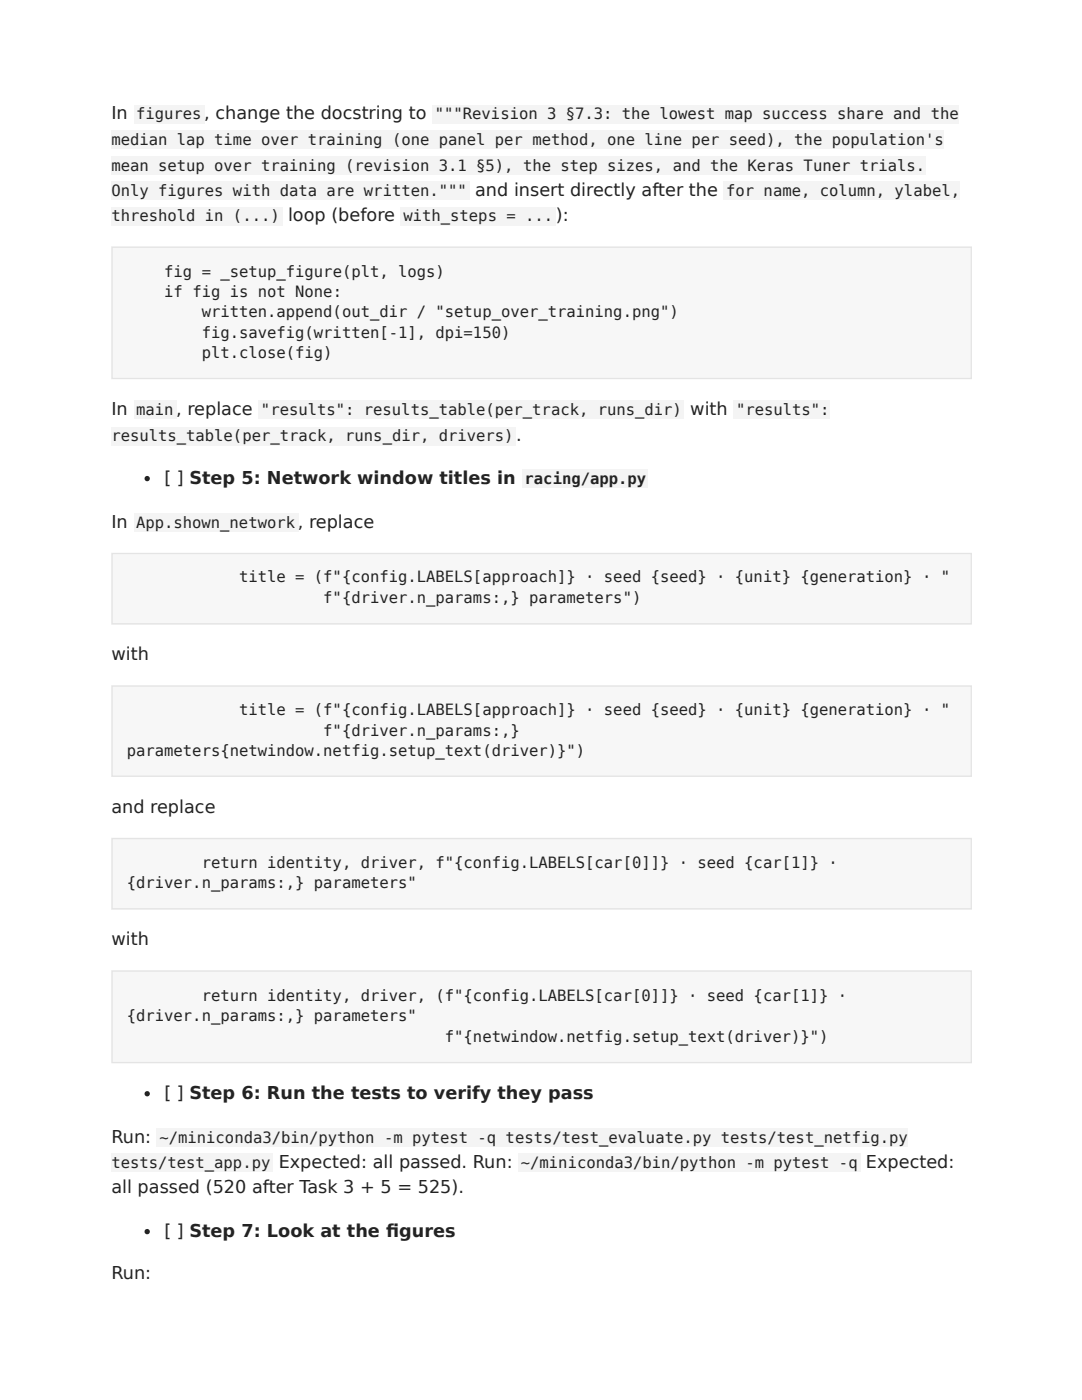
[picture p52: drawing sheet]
<svg xmlns="http://www.w3.org/2000/svg" width="216mm" height="279mm" viewBox="0 0 216 279" stroke-linecap="round" stroke-linejoin="round" font-family="sans-serif">
<defs><g id="words">
<g font-size="3.5" fill="#1d2330">
<text x="22.2" y="23.8">In</text>
<text x="40.7" y="23.8">, change the docstring to</text>
<text x="94.8" y="39.2">and insert directly after the</text>
<text x="57.5" y="44.2">loop (before</text>
<text x="110.9" y="44.2">):</text>
<text x="22.2" y="82.8">In</text>
<text x="35.2" y="82.8">, replace</text>
<text x="137.7" y="82.8">with</text>
<text x="103" y="88.1">.</text>
<text x="32.8" y="96.6">[ ] Step 5: Network window titles in</text>
<text x="22.2" y="105.3">In</text>
<text x="59.4" y="105.3">,</text>
<text x="61.7" y="105.3">replace</text>
<text x="22.2" y="131.8">with</text>
<text x="22.2" y="162.2">and replace</text>
<text x="22.2" y="188.6">with</text>
<text x="32.8" y="219.3">[ ] Step 6: Run the tests to verify they pass</text>
<text x="22.2" y="228.1">Run:</text>
<text x="55.6" y="233.1">Expected: all passed. Run:</text>
<text x="172.8" y="233.1">Expected:</text>
<text x="22.2" y="238.1">all passed (520 after Task 3 + 5 = 525).</text>
<text x="32.8" y="246.9">[ ] Step 7: Look at the fi gures</text>
<text x="22.2" y="255.3">Run:</text>
</g>
<g font-size="3.1" fill="#1d2330">
<text x="27.2" y="23.8">figures</text>
<text x="86.8" y="23.8">&quot;&quot;&quot;Revision 3 §7.3: the lowest map success share and the</text>
<text x="22.2" y="28.8">median lap time over training (one panel per method, one line per seed), the population's</text>
<text x="22.2" y="34.1">mean setup over training (revision 3.1 §5), the step sizes, and the Keras Tuner trials.</text>
<text x="22.2" y="39.2">Only figures with data are written.&quot;&quot;&quot;</text>
<text x="144.9" y="39.2">for name, column, ylabel,</text>
<text x="22.2" y="44.2">threshold in (...)</text>
<text x="80.5" y="44.2">with_steps = ...</text>
<text x="32.8" y="55.3">fig = _setup_figure(plt, logs)</text>
<text x="32.8" y="59.3">if fig is not None:</text>
<text x="40.2" y="63.2">written.append(out_dir / &quot;setup_over_training.png&quot;)</text>
<text x="40.2" y="67.5">fig.savefig(written[-1], dpi=150)</text>
<text x="40.2" y="71.4">plt.close(fig)</text>
<text x="27.2" y="82.8">main</text>
<text x="52.1" y="82.8">&quot;results&quot;: results_table(per_track, runs_dir)</text>
<text x="146.9" y="82.8">&quot;results&quot;:</text>
<text x="22.2" y="88.1">results_table(per_track, runs_dir, drivers)</text>
<text x="104.7" y="96.6">racing/app.py</text>
<text x="27.2" y="105.3">App.shown_network</text>
<text x="47.7" y="116.2">title = (f&quot;{config.LABELS[approach]} · seed {seed} · {unit} {generation} · &quot;</text>
<text x="64.5" y="120.4">f&quot;{driver.n_params:,} parameters&quot;)</text>
<text x="47.7" y="142.6">title = (f&quot;{config.LABELS[approach]} · seed {seed} · {unit} {generation} · &quot;</text>
<text x="64.5" y="146.8">f&quot;{driver.n_params:,}</text>
<text x="25.3" y="150.8">parameters{netwindow.netfig.setup_text(driver)}&quot;)</text>
<text x="40.2" y="173.3">return identity, driver, f&quot;{config.LABELS[car[0]]} · seed {car[1]} ·</text>
<text x="25.3" y="177.3">{driver.n_params:,} parameters&quot;</text>
<text x="25.3" y="203.7">{driver.n_params:,} parameters&quot;</text>
<text x="40.2" y="199.8">return identity, driver, (f&quot;{config.LABELS[car[0]]} · seed {car[1]} ·</text>
<text x="88.8" y="208">f&quot;{netwindow.netfig.setup_text(driver)}&quot;)</text>
<text x="22.2" y="233.1">tests/test_app.py</text>
<text x="31.8" y="228.1">~/miniconda3/bin/python -m pytest -q tests/test_evaluate.py tests/test_netfig.py</text>
<text x="103.9" y="233.1">~/miniconda3/bin/python -m pytest -q</text>
</g>
</g></defs>
<path d="M22.2 49.2h171.7v26.5h-171.7z" fill="#f6f7f9"/>
<path d="M22.4 49.3h171.4v26.2h-171.4z" fill="none" stroke="#e1e5ea" stroke-width=".26"/>
<path d="M22.2 110.3h171.7v14.3h-171.7z" fill="#f6f7f9"/>
<path d="M22.4 110.5h171.4v14h-171.4z" fill="none" stroke="#e1e5ea" stroke-width=".26"/>
<path d="M22.2 136.8h171.7v18.2h-171.7z" fill="#f6f7f9"/>
<path d="M22.4 136.9h171.4v18h-171.4z" fill="none" stroke="#e1e5ea" stroke-width=".26"/>
<path d="M22.2 167.2h171.7v14.3h-171.7z" fill="#f6f7f9"/>
<path d="M22.4 167.3h171.4v14.1h-171.4z" fill="none" stroke="#e1e5ea" stroke-width=".26"/>
<path d="M22.2 193.7h171.7v18.5h-171.7z" fill="#f6f7f9"/>
<path d="M22.4 193.8h171.4v18.3h-171.4z" fill="none" stroke="#e1e5ea" stroke-width=".26"/>
<g fill="#f2f4f7">
<path d="M26.7 20.9h14v3.7h-14z"/>
<path d="M86.3 20.9h105v3.7h-105z"/>
<path d="M22.2 25.9h166.2v3.7h-166.2z"/>
<path d="M22.2 31.2h162.5v3.7h-162.5z"/>
<path d="M22.2 36.2h71.5v3.8h-71.5z"/>
<path d="M144.5 36.2h47.1v3.8h-47.1z"/>
<path d="M22.2 41.3h34.2v3.7h-34.2z"/>
<path d="M79.9 41.3h31v3.7h-31z"/>
<path d="M26.7 79.9h8.5v3.7h-8.5z"/>
<path d="M51.6 79.9h84.9v3.7h-84.9z"/>
<path d="M146.3 79.9h19.3v3.7h-19.3z"/>
<path d="M22.2 85.2h80.7v3.7h-80.7z"/>
</g>
<circle cx="29.4" cy="95.5" r=".53" fill="#1d2330"/>
<g fill="#f2f4f7">
<path d="M104.2 93.7h25.2v3.7h-25.2z"/>
<path d="M26.7 102.4h32.8v3.7h-32.8z"/>
</g>
<circle cx="29.4" cy="218.3" r=".53" fill="#1d2330"/>
<g fill="#f2f4f7">
<path d="M31.2 225.2h150v3.7h-150z"/>
<path d="M22.2 230.2h32.3v3.7h-32.3z"/>
<path d="M103.5 230.2h68.2v3.7h-68.2z"/>
</g>
<circle cx="29.4" cy="245.8" r=".53" fill="#1d2330"/>
<use href="#words"/>
</svg>
